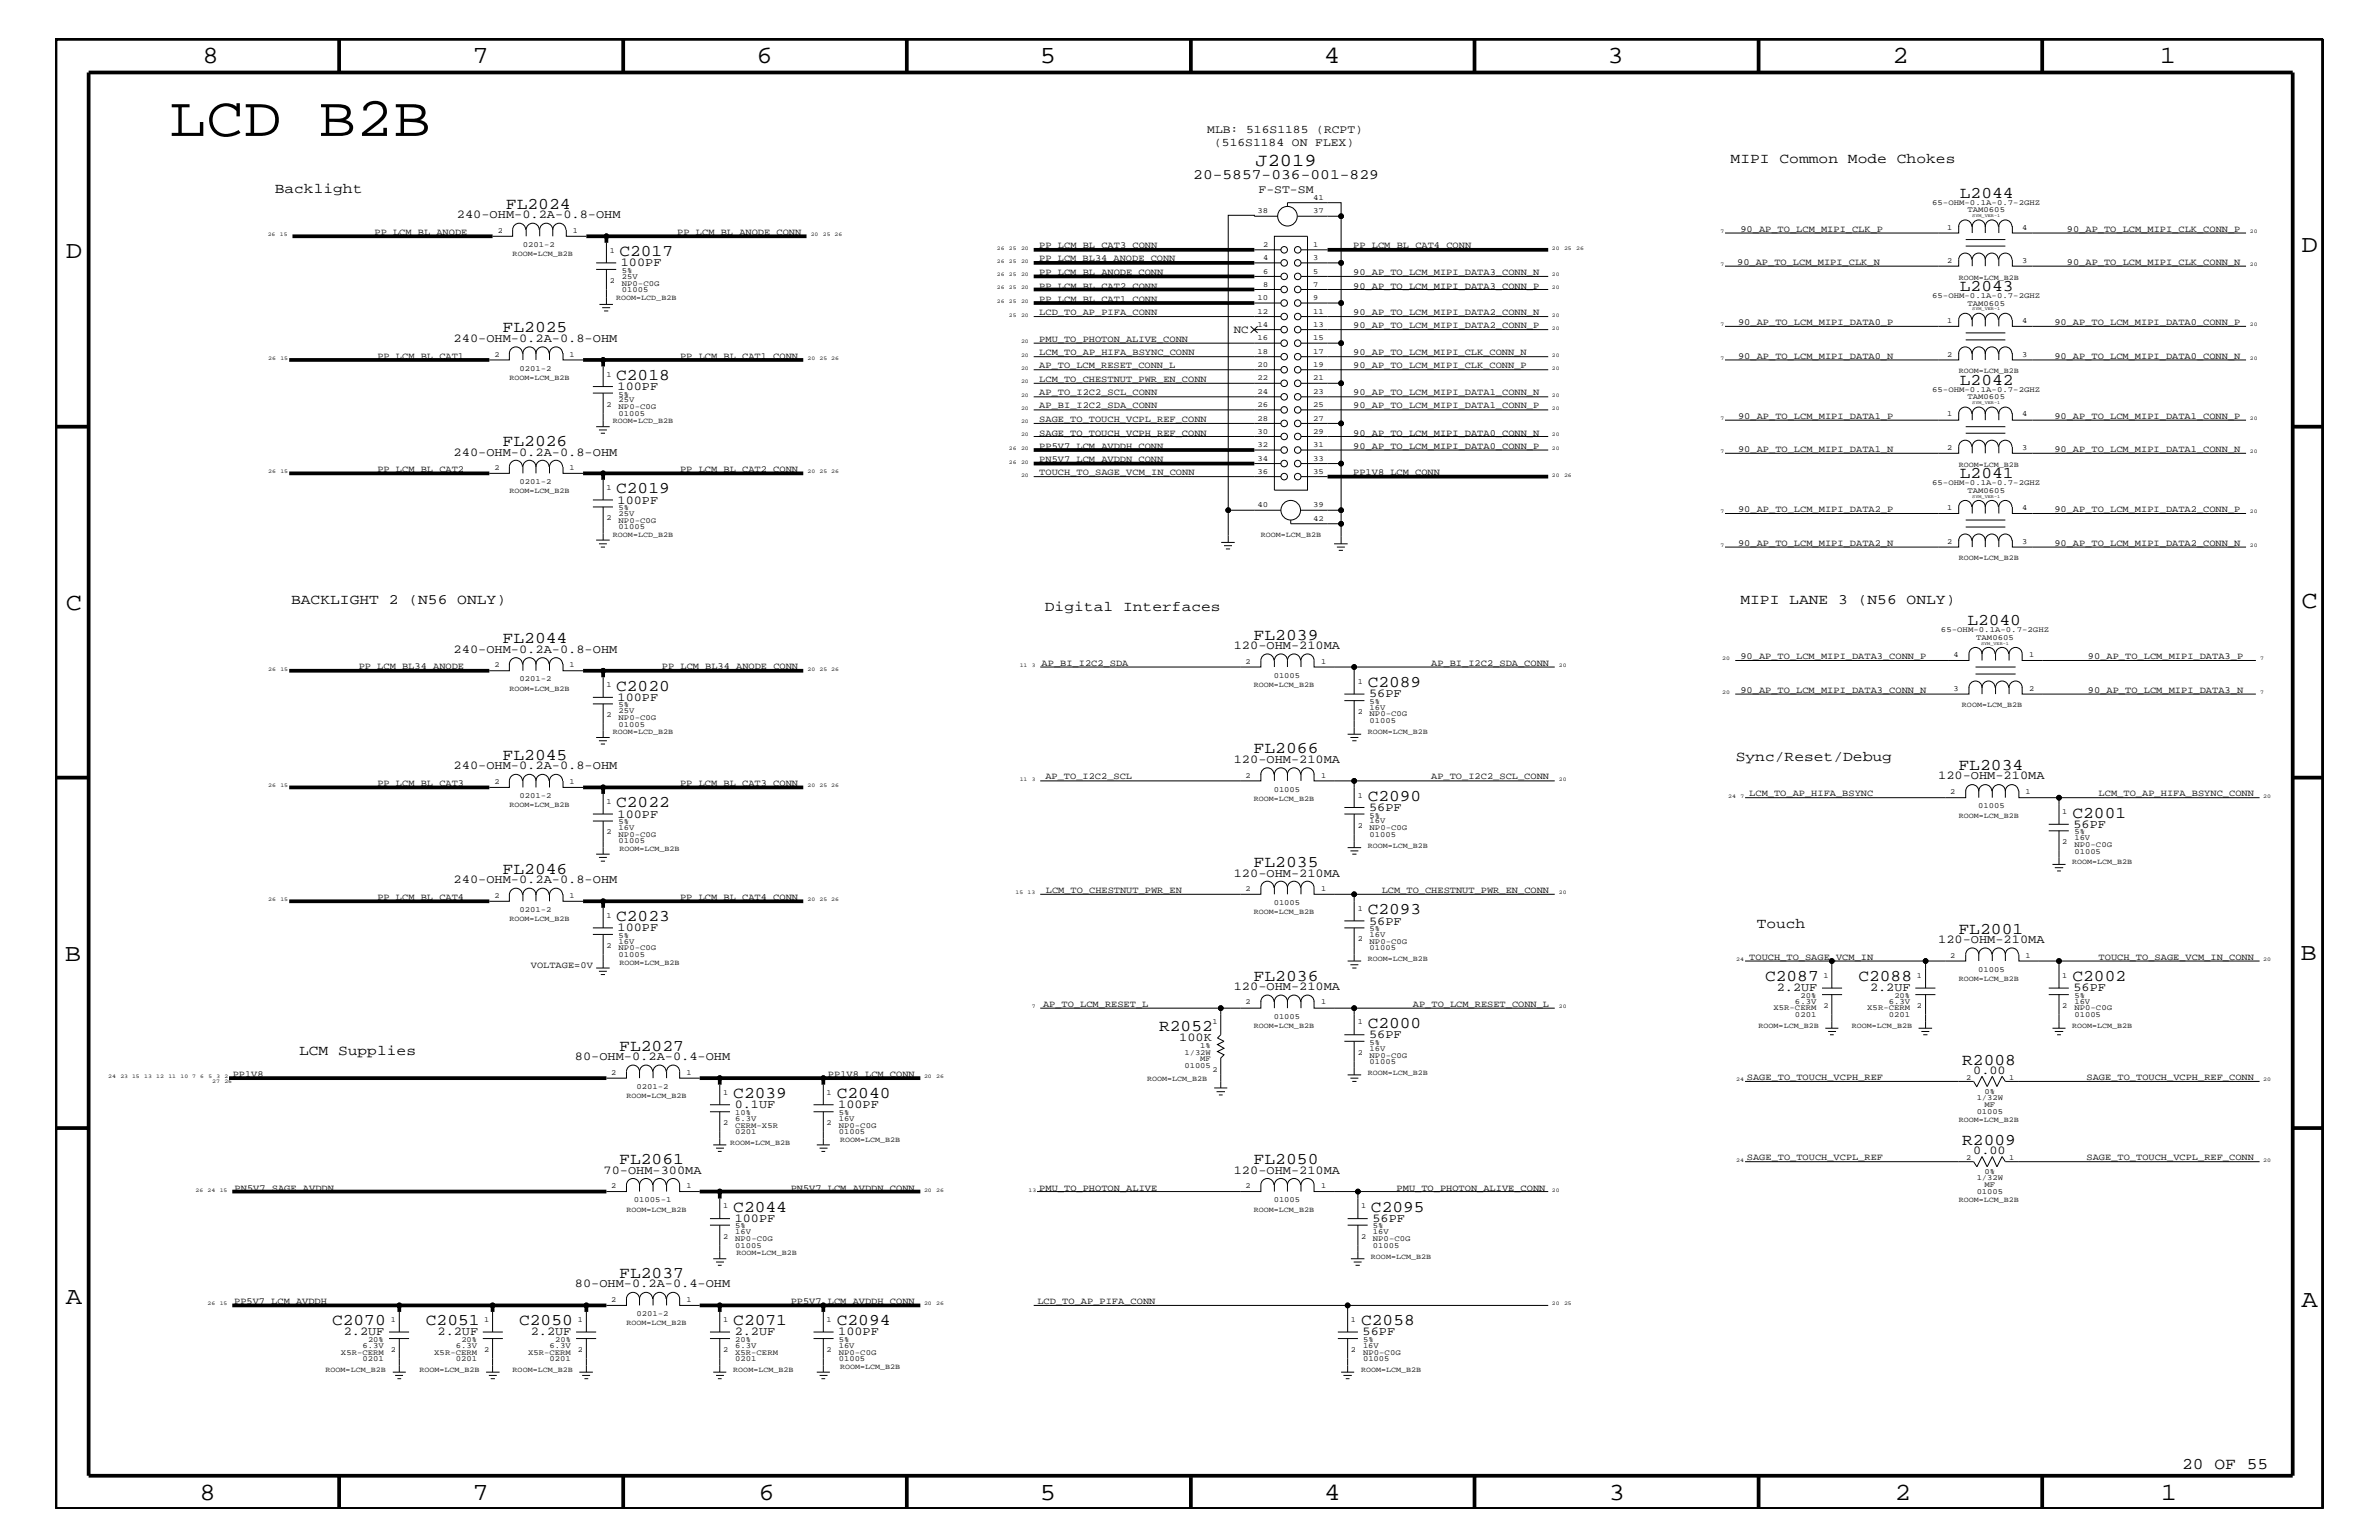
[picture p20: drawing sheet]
<svg xmlns="http://www.w3.org/2000/svg" width="432mm" height="279mm" viewBox="0 0 432 279" stroke-linecap="round" stroke-linejoin="round" font-family="sans-serif">
<defs><g id="words">
<text font-size="10.2" x="30.6" y="24.7">LCD B2B</text>
<g font-size="4.5">
<text x="36.7" y="11.5">8</text>
<text x="85.8" y="11.5">7</text>
<text x="137.3" y="11.5">6</text>
<text x="188.7" y="11.5">5</text>
<text x="240.3" y="11.5">4</text>
<text x="291.8" y="11.5">3</text>
<text x="343.5" y="11.5">2</text>
<text x="392" y="11.5">1</text>
<text x="11.9" y="46.8">D</text>
<text x="417.7" y="45.7">D</text>
<text x="11.9" y="110.6">C</text>
<text x="417.7" y="110.3">C</text>
<text x="11.8" y="174.3">B</text>
<text x="417.6" y="174.2">B</text>
<text x="11.9" y="236.7">A</text>
<text x="417.7" y="237.1">A</text>
<text x="36.2" y="272.1">8</text>
<text x="85.8" y="272.1">7</text>
<text x="137.7" y="272.1">6</text>
<text x="188.7" y="272.1">5</text>
<text x="240.4" y="272.1">4</text>
<text x="292" y="272.1">3</text>
<text x="343.9" y="272.1">2</text>
<text x="392.2" y="272.1">1</text>
</g>
<text font-size="3.3" x="227.9" y="30.2">J2019</text>
<g font-size="3">
<text x="355.7" y="35.8">L2044</text>
<text x="91.8" y="37.9">FL2024</text>
<text x="112.4" y="46.5">C2017</text>
<text x="355.7" y="52.8">L2043</text>
<text x="91.2" y="60.3">FL2025</text>
<text x="111.8" y="68.9">C2018</text>
<text x="355.7" y="69.8">L2042</text>
<text x="91.2" y="80.9">FL2026</text>
<text x="111.8" y="89.5">C2019</text>
<text x="355.7" y="86.7">L2041</text>
<text x="357.1" y="113.4">L2040</text>
<text x="91.2" y="116.7">FL2044</text>
<text x="227.5" y="116.1">FL2039</text>
<text x="111.8" y="125.3">C2020</text>
<text x="248.2" y="124.7">C2089</text>
<text x="91.2" y="137.9">FL2045</text>
<text x="227.5" y="136.7">FL2066</text>
<text x="355.5" y="139.7">FL2034</text>
<text x="111.8" y="146.5">C2022</text>
<text x="248.2" y="145.3">C2090</text>
<text x="376.2" y="148.4">C2001</text>
<text x="91.2" y="158.5">FL2046</text>
<text x="227.5" y="157.3">FL2035</text>
<text x="111.8" y="167.1">C2023</text>
<text x="248.2" y="165.9">C2093</text>
<text x="355.5" y="169.4">FL2001</text>
<text x="227.5" y="177.9">FL2036</text>
<text x="320.4" y="178">C2087</text>
<text x="337.3" y="178">C2088</text>
<text x="376.2" y="178">C2002</text>
<text x="112.4" y="190.6">FL2027</text>
<text x="210.4" y="187">R2052</text>
<text x="248.2" y="186.5">C2000</text>
<text x="356.2" y="193.2">R2008</text>
<text x="133.1" y="199.2">C2039</text>
<text x="151.9" y="199.2">C2040</text>
<text x="356.2" y="207.7">R2009</text>
<text x="112.4" y="211.3">FL2061</text>
<text x="227.5" y="211.3">FL2050</text>
<text x="133.1" y="219.8">C2044</text>
<text x="248.8" y="219.8">C2095</text>
<text x="112.4" y="231.8">FL2037</text>
<text x="60.3" y="240.5">C2070</text>
<text x="77.3" y="240.5">C2051</text>
<text x="94.2" y="240.5">C2050</text>
<text x="133.1" y="240.5">C2071</text>
<text x="151.9" y="240.5">C2094</text>
<text x="247.1" y="240.5">C2058</text>
<text x="396" y="266.5">20 OF 55</text>
</g>
<g font-size="2.6">
<text x="314.1" y="29.5">MIPI Common Mode Chokes</text>
<text x="49.9" y="35">Backlight</text>
<text x="216.6" y="32.5">20-5857-036-001-829</text>
<text x="52.8" y="109.5">BACKLIGHT 2 (N56 ONLY)</text>
<text x="189.7" y="110.8">Digital Interfaces</text>
<text x="315.9" y="109.5">MIPI LANE 3 (N56 ONLY)</text>
<text x="315" y="138">Sync/Reset/Debug</text>
<text x="318.9" y="168.3">Touch</text>
<text x="54.3" y="191.4">LCM Supplies</text>
</g>
<g font-size="2.2">
<text x="82.9" y="39.6">240-OHM-0.2A-0.8-OHM</text>
<text x="112.7" y="48.3">100PF</text>
<text x="82.3" y="62">240-OHM-0.2A-0.8-OHM</text>
<text x="112.1" y="70.7">100PF</text>
<text x="82.3" y="82.7">240-OHM-0.2A-0.8-OHM</text>
<text x="112.1" y="91.4">100PF</text>
<text x="82.3" y="118.4">240-OHM-0.2A-0.8-OHM</text>
<text x="223.9" y="117.8">120-OHM-210MA</text>
<text x="112.1" y="127.1">100PF</text>
<text x="248.5" y="126.5">56PF</text>
<text x="82.3" y="139.6">240-OHM-0.2A-0.8-OHM</text>
<text x="223.9" y="138.4">120-OHM-210MA</text>
<text x="351.8" y="141.4">120-OHM-210MA</text>
<text x="112.1" y="148.4">100PF</text>
<text x="248.5" y="147.1">56PF</text>
<text x="376.3" y="150.1">56PF</text>
<text x="82.3" y="160.2">240-OHM-0.2A-0.8-OHM</text>
<text x="223.9" y="159">120-OHM-210MA</text>
<text x="248.5" y="167.8">56PF</text>
<text x="112.1" y="168.9">100PF</text>
<text x="351.8" y="171.1">120-OHM-210MA</text>
<text x="223.9" y="179.6">120-OHM-210MA</text>
<text x="322.5" y="179.9">2.2UF</text>
<text x="339.4" y="179.9">2.2UF</text>
<text x="376.3" y="179.9">56PF</text>
<text x="214" y="188.8">100K</text>
<text x="248.5" y="188.3">56PF</text>
<text x="104.4" y="192.3">80-OHM-0.2A-0.4-OHM</text>
<text x="358.1" y="194.8">0.00</text>
<text x="133.4" y="201">0.1UF</text>
<text x="152.1" y="201">100PF</text>
<text x="358.1" y="209.4">0.00</text>
<text x="109.6" y="213">70-OHM-300MA</text>
<text x="223.9" y="213">120-OHM-210MA</text>
<text x="133.4" y="221.7">100PF</text>
<text x="249.1" y="221.7">56PF</text>
<text x="104.4" y="233.5">80-OHM-0.2A-0.4-OHM</text>
<text x="62.4" y="242.3">2.2UF</text>
<text x="79.4" y="242.3">2.2UF</text>
<text x="96.4" y="242.3">2.2UF</text>
<text x="133.4" y="242.3">2.2UF</text>
<text x="152.1" y="242.3">100PF</text>
<text x="247.3" y="242.3">56PF</text>
</g>
<g font-size="2.1">
<text x="219.1" y="24.1">MLB: 516S1185 (RCPT)</text>
<text x="220.4" y="26.5">(516S1184 ON FLEX)</text>
<text x="228.4" y="35">F-ST-SM</text>
</g>
<text font-size="2" x="223.9" y="60.4">NC</text>
<g font-size="1.7">
<text x="68" y="42.6">PP_LCM_BL_ANODE</text>
<text x="122.9" y="42.6">PP_LCM_BL_ANODE_CONN</text>
<text x="188.6" y="45.1">PP_LCM_BL_CAT3_CONN</text>
<text x="188.6" y="47.4">PP_LCM_BL34_ANODE_CONN</text>
<text x="245.6" y="45.1">PP_LCM_BL_CAT4_CONN</text>
<text x="315.9" y="42">90_AP_TO_LCM_MIPI_CLK_P</text>
<text x="375.2" y="42">90_AP_TO_LCM_MIPI_CLK_CONN_P</text>
<text x="188.6" y="52.4">PP_LCM_BL_CAT2_CONN</text>
<text x="188.6" y="49.9">PP_LCM_BL_ANODE_CONN</text>
<text x="245.6" y="49.9">90_AP_TO_LCM_MIPI_DATA3_CONN_N</text>
<text x="245.6" y="52.4">90_AP_TO_LCM_MIPI_DATA3_CONN_P</text>
<text x="315.3" y="48">90_AP_TO_LCM_MIPI_CLK_N</text>
<text x="375.2" y="48">90_AP_TO_LCM_MIPI_CLK_CONN_N</text>
<text x="188.6" y="54.7">PP_LCM_BL_CAT1_CONN</text>
<text x="188.6" y="57.2">LCD_TO_AP_PIFA_CONN</text>
<text x="245.6" y="57.2">90_AP_TO_LCM_MIPI_DATA2_CONN_N</text>
<text x="245.6" y="59.5">90_AP_TO_LCM_MIPI_DATA2_CONN_P</text>
<text x="315.5" y="59">90_AP_TO_LCM_MIPI_DATA0_P</text>
<text x="372.9" y="59">90_AP_TO_LCM_MIPI_DATA0_CONN_P</text>
<text x="68.5" y="65.1">PP_LCM_BL_CAT1</text>
<text x="123.4" y="65.1">PP_LCM_BL_CAT1_CONN</text>
<text x="188.6" y="64.5">LCM_TO_AP_HIFA_BSYNC_CONN</text>
<text x="188.6" y="62">PMU_TO_PHOTON_ALIVE_CONN</text>
<text x="245.6" y="64.5">90_AP_TO_LCM_MIPI_CLK_CONN_N</text>
<text x="315.5" y="65.1">90_AP_TO_LCM_MIPI_DATA0_N</text>
<text x="372.9" y="65.1">90_AP_TO_LCM_MIPI_DATA0_CONN_N</text>
<text x="188.6" y="71.7">AP_TO_I2C2_SCL_CONN</text>
<text x="188.6" y="66.8">AP_TO_LCM_RESET_CONN_L</text>
<text x="188.6" y="69.3">LCM_TO_CHESTNUT_PWR_EN_CONN</text>
<text x="245.6" y="66.8">90_AP_TO_LCM_MIPI_CLK_CONN_P</text>
<text x="245.6" y="71.7">90_AP_TO_LCM_MIPI_DATA1_CONN_N</text>
<text x="188.6" y="74.1">AP_BI_I2C2_SDA_CONN</text>
<text x="188.6" y="76.6">SAGE_TO_TOUCH_VCPL_REF_CONN</text>
<text x="245.6" y="74.1">90_AP_TO_LCM_MIPI_DATA1_CONN_P</text>
<text x="315.5" y="76">90_AP_TO_LCM_MIPI_DATA1_P</text>
<text x="372.9" y="76">90_AP_TO_LCM_MIPI_DATA1_CONN_P</text>
<text x="188.6" y="83.8">PN5V7_LCM_AVDDN_CONN</text>
<text x="188.6" y="81.4">PP5V7_LCM_AVDDH_CONN</text>
<text x="188.6" y="79">SAGE_TO_TOUCH_VCPH_REF_CONN</text>
<text x="245.6" y="79">90_AP_TO_LCM_MIPI_DATA0_CONN_N</text>
<text x="245.6" y="81.4">90_AP_TO_LCM_MIPI_DATA0_CONN_P</text>
<text x="315.5" y="82">90_AP_TO_LCM_MIPI_DATA1_N</text>
<text x="372.9" y="82">90_AP_TO_LCM_MIPI_DATA1_CONN_N</text>
<text x="68.5" y="85.6">PP_LCM_BL_CAT2</text>
<text x="123.4" y="85.6">PP_LCM_BL_CAT2_CONN</text>
<text x="188.6" y="86.2">TOUCH_TO_SAGE_VCM_IN_CONN</text>
<text x="245.6" y="86.2">PP1V8_LCM_CONN</text>
<text x="315.5" y="92.9">90_AP_TO_LCM_MIPI_DATA2_P</text>
<text x="372.9" y="92.9">90_AP_TO_LCM_MIPI_DATA2_CONN_P</text>
<text x="315.5" y="99">90_AP_TO_LCM_MIPI_DATA2_N</text>
<text x="372.9" y="99">90_AP_TO_LCM_MIPI_DATA2_CONN_N</text>
<text x="315.9" y="119.6">90_AP_TO_LCM_MIPI_DATA3_CONN_P</text>
<text x="379" y="119.6">90_AP_TO_LCM_MIPI_DATA3_P</text>
<text x="65.1" y="121.4">PP_LCM_BL34_ANODE</text>
<text x="120.1" y="121.4">PP_LCM_BL34_ANODE_CONN</text>
<text x="189.1" y="120.8">AP_BI_I2C2_SDA</text>
<text x="259.8" y="120.8">AP_BI_I2C2_SDA_CONN</text>
<text x="315.9" y="125.7">90_AP_TO_LCM_MIPI_DATA3_CONN_N</text>
<text x="379" y="125.7">90_AP_TO_LCM_MIPI_DATA3_N</text>
<text x="68.5" y="142.6">PP_LCM_BL_CAT3</text>
<text x="123.4" y="142.6">PP_LCM_BL_CAT3_CONN</text>
<text x="189.7" y="141.4">AP_TO_I2C2_SCL</text>
<text x="259.8" y="141.4">AP_TO_I2C2_SCL_CONN</text>
<text x="317.5" y="144.5">LCM_TO_AP_HIFA_BSYNC</text>
<text x="380.9" y="144.5">LCM_TO_AP_HIFA_BSYNC_CONN</text>
<text x="189.8" y="162">LCM_TO_CHESTNUT_PWR_EN</text>
<text x="250.8" y="162">LCM_TO_CHESTNUT_PWR_EN_CONN</text>
<text x="68.5" y="163.3">PP_LCM_BL_CAT4</text>
<text x="123.4" y="163.3">PP_LCM_BL_CAT4_CONN</text>
<text x="96.4" y="175.6">VOLTAGE=0V</text>
<text x="317.5" y="174.2">TOUCH_TO_SAGE_VCM_IN</text>
<text x="380.9" y="174.2">TOUCH_TO_SAGE_VCM_IN_CONN</text>
<text x="189.3" y="182.7">AP_TO_LCM_RESET_L</text>
<text x="256.5" y="182.7">AP_TO_LCM_RESET_CONN_L</text>
<text x="42.2" y="195.4">PP1V8</text>
<text x="150.3" y="195.4">PP1V8_LCM_CONN</text>
<text x="317.1" y="195.9">SAGE_TO_TOUCH_VCPH_REF</text>
<text x="378.7" y="195.9">SAGE_TO_TOUCH_VCPH_REF_CONN</text>
<text x="317.1" y="210.5">SAGE_TO_TOUCH_VCPL_REF</text>
<text x="378.7" y="210.5">SAGE_TO_TOUCH_VCPL_REF_CONN</text>
<text x="42.6" y="216">PN5V7_SAGE_AVDDN</text>
<text x="143.5" y="216">PN5V7_LCM_AVDDN_CONN</text>
<text x="188.6" y="216">PMU_TO_PHOTON_ALIVE</text>
<text x="253.5" y="216">PMU_TO_PHOTON_ALIVE_CONN</text>
<text x="42.5" y="236.6">PP5V7_LCM_AVDDH</text>
<text x="143.5" y="236.6">PP5V7_LCM_AVDDH_CONN</text>
<text x="188.3" y="236.6">LCD_TO_AP_PIFA_CONN</text>
</g>
<g font-size="1.4">
<text x="228.3" y="38.7">38</text>
<text x="238.3" y="38.7">37</text>
<text x="238.3" y="36.4">41</text>
<text x="350.7" y="37.2">65-OHM-0.1A-0.7-2GHZ</text>
<text x="353.4" y="41.7">1</text>
<text x="357.1" y="38.5">TAM0605</text>
<text x="367" y="41.7">4</text>
<text x="90.3" y="42.3">2</text>
<text x="93" y="46.5">ROOM=LCM_B2B</text>
<text x="94.9" y="44.8">0201-2</text>
<text x="104" y="42.3">1</text>
<text x="110.7" y="45.9">1</text>
<text x="229.3" y="44.8">2</text>
<text x="229.3" y="47.2">4</text>
<text x="238.3" y="47.2">3</text>
<text x="238.3" y="44.8">1</text>
<text x="353.4" y="47.7">2</text>
<text x="367" y="47.7">3</text>
<text x="110.7" y="51.3">2</text>
<text x="112.9" y="50.7">25V</text>
<text x="112.9" y="53">01005</text>
<text x="112.9" y="51.8">NP0-C0G</text>
<text x="112.9" y="49.6">5%</text>
<text x="229.3" y="49.6">6</text>
<text x="229.3" y="52.1">8</text>
<text x="238.3" y="52.1">7</text>
<text x="238.3" y="49.6">5</text>
<text x="355.5" y="50.7">ROOM=LCM_B2B</text>
<text x="111.8" y="54.4">ROOM=LCD_B2B</text>
<text x="228.3" y="59.4">14</text>
<text x="228.3" y="56.9">12</text>
<text x="228.3" y="54.5">10</text>
<text x="238.3" y="54.5">9</text>
<text x="238.3" y="59.4">13</text>
<text x="238.3" y="56.9">11</text>
<text x="350.7" y="54.1">65-OHM-0.1A-0.7-2GHZ</text>
<text x="353.4" y="58.6">1</text>
<text x="357.1" y="55.5">TAM0605</text>
<text x="367" y="58.6">4</text>
<text x="89.7" y="64.7">2</text>
<text x="103.4" y="64.7">1</text>
<text x="228.3" y="64.2">18</text>
<text x="228.3" y="61.8">16</text>
<text x="238.3" y="61.8">15</text>
<text x="238.3" y="64.2">17</text>
<text x="353.4" y="64.7">2</text>
<text x="367" y="64.7">3</text>
<text x="92.5" y="68.9">ROOM=LCM_B2B</text>
<text x="94.3" y="67.3">0201-2</text>
<text x="110.1" y="68.4">1</text>
<text x="112.3" y="72">5%</text>
<text x="228.3" y="71.5">24</text>
<text x="228.3" y="69">22</text>
<text x="228.3" y="66.7">20</text>
<text x="238.3" y="71.5">23</text>
<text x="238.3" y="66.7">19</text>
<text x="238.3" y="69">21</text>
<text x="350.7" y="71.1">65-OHM-0.1A-0.7-2GHZ</text>
<text x="355.5" y="67.7">ROOM=LCM_B2B</text>
<text x="110.1" y="73.8">2</text>
<text x="111.3" y="76.8">ROOM=LCD_B2B</text>
<text x="112.3" y="73">25V</text>
<text x="112.3" y="74.3">NP0-C0G</text>
<text x="112.3" y="75.5">01005</text>
<text x="228.3" y="73.9">26</text>
<text x="228.3" y="76.3">28</text>
<text x="238.3" y="76.3">27</text>
<text x="238.3" y="73.9">25</text>
<text x="353.4" y="75.6">1</text>
<text x="357.1" y="72.4">TAM0605</text>
<text x="367" y="75.6">4</text>
<text x="228.3" y="81.1">32</text>
<text x="228.3" y="78.8">30</text>
<text x="228.3" y="83.6">34</text>
<text x="238.3" y="81.1">31</text>
<text x="238.3" y="78.8">29</text>
<text x="238.3" y="83.6">33</text>
<text x="353.4" y="81.6">2</text>
<text x="367" y="81.6">3</text>
<text x="89.7" y="85.3">2</text>
<text x="92.5" y="89.5">ROOM=LCM_B2B</text>
<text x="94.3" y="87.8">0201-2</text>
<text x="103.4" y="85.3">1</text>
<text x="110.1" y="88.9">1</text>
<text x="228.3" y="86">36</text>
<text x="238.3" y="86">35</text>
<text x="350.7" y="88.1">65-OHM-0.1A-0.7-2GHZ</text>
<text x="355.5" y="84.7">ROOM=LCM_B2B</text>
<text x="357.1" y="89.4">TAM0605</text>
<text x="110.1" y="94.3">2</text>
<text x="112.3" y="93.7">25V</text>
<text x="112.3" y="94.9">NP0-C0G</text>
<text x="112.3" y="92.6">5%</text>
<text x="228.3" y="92.1">40</text>
<text x="238.3" y="94.5">42</text>
<text x="238.3" y="92.1">39</text>
<text x="353.4" y="92.6">1</text>
<text x="367" y="92.6">4</text>
<text x="111.3" y="97.4">ROOM=LCD_B2B</text>
<text x="112.3" y="96">01005</text>
<text x="228.9" y="97.4">ROOM=LCM_B2B</text>
<text x="353.4" y="98.7">2</text>
<text x="355.5" y="101.6">ROOM=LCM_B2B</text>
<text x="367" y="98.7">3</text>
<text x="352.3" y="114.8">65-OHM-0.1A-0.7-2GHZ</text>
<text x="354.6" y="119.2">4</text>
<text x="358.7" y="116.1">TAM0605</text>
<text x="368.3" y="119.2">1</text>
<text x="89.7" y="121">2</text>
<text x="92.5" y="125.3">ROOM=LCM_B2B</text>
<text x="94.3" y="123.6">0201-2</text>
<text x="103.4" y="121">1</text>
<text x="110.1" y="124.7">1</text>
<text x="226.1" y="120.4">2</text>
<text x="227.6" y="124.7">ROOM=LCM_B2B</text>
<text x="231.2" y="123">01005</text>
<text x="239.8" y="120.4">1</text>
<text x="246.5" y="124.1">1</text>
<text x="354.6" y="125.3">3</text>
<text x="368.3" y="125.3">2</text>
<text x="110.1" y="130.2">2</text>
<text x="112.3" y="129.4">25V</text>
<text x="112.3" y="130.7">NP0-C0G</text>
<text x="112.3" y="131.9">01005</text>
<text x="112.3" y="128.3">5%</text>
<text x="246.5" y="129.6">2</text>
<text x="248.6" y="131.3">01005</text>
<text x="248.6" y="128.8">16V</text>
<text x="248.6" y="130">NP0-C0G</text>
<text x="248.6" y="127.7">5%</text>
<text x="356.1" y="128.3">ROOM=LCM_B2B</text>
<text x="111.3" y="133.2">ROOM=LCD_B2B</text>
<text x="248.2" y="133.2">ROOM=LCM_B2B</text>
<text x="89.7" y="142.3">2</text>
<text x="103.4" y="142.3">1</text>
<text x="226.1" y="141.1">2</text>
<text x="231.2" y="143.6">01005</text>
<text x="239.8" y="141.1">1</text>
<text x="92.5" y="146.5">ROOM=LCM_B2B</text>
<text x="94.3" y="144.8">0201-2</text>
<text x="110.1" y="145.9">1</text>
<text x="112.3" y="149.5">5%</text>
<text x="227.6" y="145.3">ROOM=LCM_B2B</text>
<text x="246.5" y="144.7">1</text>
<text x="248.6" y="149.4">16V</text>
<text x="248.6" y="148.4">5%</text>
<text x="354" y="144">2</text>
<text x="355.5" y="148.4">ROOM=LCM_B2B</text>
<text x="359" y="146.7">01005</text>
<text x="367.6" y="144">1</text>
<text x="374.3" y="147.7">1</text>
<text x="110.1" y="151.3">2</text>
<text x="112.3" y="150.7">16V</text>
<text x="112.3" y="151.8">NP0-C0G</text>
<text x="112.3" y="153">01005</text>
<text x="112.4" y="154.4">ROOM=LCM_B2B</text>
<text x="246.5" y="150.1">2</text>
<text x="248.2" y="153.8">ROOM=LCM_B2B</text>
<text x="248.6" y="151.8">01005</text>
<text x="248.6" y="150.7">NP0-C0G</text>
<text x="374.3" y="153.2">2</text>
<text x="376.5" y="153.7">NP0-C0G</text>
<text x="376.5" y="154.9">01005</text>
<text x="376.5" y="151.3">5%</text>
<text x="376.5" y="152.4">16V</text>
<text x="226.1" y="161.7">2</text>
<text x="239.8" y="161.7">1</text>
<text x="376.1" y="156.8">ROOM=LCM_B2B</text>
<text x="89.7" y="162.8">2</text>
<text x="92.5" y="167.1">ROOM=LCM_B2B</text>
<text x="94.3" y="165.4">0201-2</text>
<text x="103.4" y="162.8">1</text>
<text x="110.1" y="166.5">1</text>
<text x="227.6" y="165.9">ROOM=LCM_B2B</text>
<text x="231.2" y="164.2">01005</text>
<text x="246.5" y="165.3">1</text>
<text x="110.1" y="172">2</text>
<text x="112.3" y="171.2">16V</text>
<text x="112.3" y="172.4">NP0-C0G</text>
<text x="112.3" y="173.7">01005</text>
<text x="112.3" y="170.1">5%</text>
<text x="246.5" y="170.7">2</text>
<text x="248.6" y="172.4">01005</text>
<text x="248.6" y="170">16V</text>
<text x="248.6" y="171.2">NP0-C0G</text>
<text x="248.6" y="168.9">5%</text>
<text x="354" y="173.8">2</text>
<text x="367.6" y="173.8">1</text>
<text x="112.4" y="175">ROOM=LCM_B2B</text>
<text x="248.2" y="174.4">ROOM=LCM_B2B</text>
<text x="331" y="177.4">1</text>
<text x="347.9" y="177.4">1</text>
<text x="355.5" y="178">ROOM=LCM_B2B</text>
<text x="359" y="176.3">01005</text>
<text x="374.3" y="177.4">1</text>
<text x="220" y="185.9">1</text>
<text x="226.1" y="182.2">2</text>
<text x="231.2" y="184.9">01005</text>
<text x="239.8" y="182.2">1</text>
<text x="246.5" y="185.9">1</text>
<text x="321.9" y="183.3">X5R-CERM</text>
<text x="325.8" y="184.6">0201</text>
<text x="325.8" y="182.1">6.3V</text>
<text x="326.8" y="181">20%</text>
<text x="331" y="182.9">2</text>
<text x="338.9" y="183.3">X5R-CERM</text>
<text x="342.8" y="184.6">0201</text>
<text x="342.8" y="182.1">6.3V</text>
<text x="343.8" y="181">20%</text>
<text x="347.9" y="182.9">2</text>
<text x="374.3" y="182.9">2</text>
<text x="376.5" y="183.3">NP0-C0G</text>
<text x="376.5" y="184.6">01005</text>
<text x="376.5" y="181">5%</text>
<text x="376.5" y="182.1">16V</text>
<text x="215" y="191.4">1/32W</text>
<text x="217.8" y="190.2">1%</text>
<text x="227.6" y="186.5">ROOM=LCM_B2B</text>
<text x="246.5" y="191.4">2</text>
<text x="248.6" y="190.6">16V</text>
<text x="248.6" y="191.9">NP0-C0G</text>
<text x="248.6" y="189.5">5%</text>
<text x="319.2" y="186.5">ROOM=LCM_B2B</text>
<text x="336.1" y="186.5">ROOM=LCM_B2B</text>
<text x="376.1" y="186.5">ROOM=LCM_B2B</text>
<text x="110.9" y="195">2</text>
<text x="115.5" y="197.6">0201-2</text>
<text x="124.6" y="195">1</text>
<text x="208.2" y="196.2">ROOM=LCM_B2B</text>
<text x="215" y="193.7">01005</text>
<text x="217.8" y="192.6">MF</text>
<text x="220" y="194.4">2</text>
<text x="248.2" y="195">ROOM=LCM_B2B</text>
<text x="248.6" y="193.1">01005</text>
<text x="356.9" y="195.9">2</text>
<text x="364.7" y="195.9">1</text>
<text x="113.7" y="199.2">ROOM=LCM_B2B</text>
<text x="131.2" y="198.7">1</text>
<text x="133.4" y="202.3">10%</text>
<text x="133.4" y="203.4">6.3V</text>
<text x="150" y="198.7">1</text>
<text x="152.2" y="203.4">16V</text>
<text x="152.2" y="202.3">5%</text>
<text x="355.5" y="203.5">ROOM=LCM_B2B</text>
<text x="358.8" y="202">01005</text>
<text x="358.8" y="199.6">1/32W</text>
<text x="360.2" y="200.9">MF</text>
<text x="360.2" y="198.4">0%</text>
<text x="131.2" y="204.1">2</text>
<text x="132.5" y="207.7">ROOM=LCM_B2B</text>
<text x="133.4" y="204.6">CERM-X5R</text>
<text x="133.4" y="205.8">0201</text>
<text x="150" y="204.1">2</text>
<text x="152.2" y="204.6">NP0-C0G</text>
<text x="152.2" y="205.8">01005</text>
<text x="152.5" y="207.1">ROOM=LCM_B2B</text>
<text x="110.9" y="215.6">2</text>
<text x="124.6" y="215.6">1</text>
<text x="226.1" y="215.6">2</text>
<text x="239.8" y="215.6">1</text>
<text x="356.9" y="210.4">2</text>
<text x="358.8" y="214.2">1/32W</text>
<text x="360.2" y="215.3">MF</text>
<text x="360.2" y="213">0%</text>
<text x="364.7" y="210.4">1</text>
<text x="113.7" y="219.8">ROOM=LCM_B2B</text>
<text x="115" y="218.1">01005-1</text>
<text x="131.2" y="219.2">1</text>
<text x="227.6" y="219.8">ROOM=LCM_B2B</text>
<text x="231.2" y="218.1">01005</text>
<text x="247.1" y="219.2">1</text>
<text x="355.5" y="218">ROOM=LCM_B2B</text>
<text x="358.8" y="216.6">01005</text>
<text x="131.2" y="224.7">2</text>
<text x="133.4" y="226.4">01005</text>
<text x="133.4" y="224">16V</text>
<text x="133.4" y="225.2">NP0-C0G</text>
<text x="133.4" y="222.9">5%</text>
<text x="133.7" y="227.7">ROOM=LCM_B2B</text>
<text x="247.1" y="224.7">2</text>
<text x="249.2" y="226.4">01005</text>
<text x="249.2" y="224">16V</text>
<text x="249.2" y="222.9">5%</text>
<text x="249.2" y="225.2">NP0-C0G</text>
<text x="248.8" y="228.4">ROOM=LCM_B2B</text>
<text x="71" y="239.9">1</text>
<text x="87.9" y="239.9">1</text>
<text x="104.9" y="239.9">1</text>
<text x="110.9" y="236.2">2</text>
<text x="115.5" y="238.8">0201-2</text>
<text x="124.6" y="236.2">1</text>
<text x="131.2" y="239.9">1</text>
<text x="150" y="239.9">1</text>
<text x="245.2" y="239.9">1</text>
<text x="61.9" y="245.8">X5R-CERM</text>
<text x="65.8" y="244.5">6.3V</text>
<text x="66.8" y="243.5">20%</text>
<text x="71" y="245.3">2</text>
<text x="78.8" y="245.8">X5R-CERM</text>
<text x="82.7" y="244.5">6.3V</text>
<text x="83.7" y="243.5">20%</text>
<text x="87.9" y="245.3">2</text>
<text x="95.8" y="245.8">X5R-CERM</text>
<text x="99.7" y="244.5">6.3V</text>
<text x="100.8" y="243.5">20%</text>
<text x="104.9" y="245.3">2</text>
<text x="113.7" y="240.5">ROOM=LCM_B2B</text>
<text x="131.2" y="245.3">2</text>
<text x="133.4" y="243.5">20%</text>
<text x="133.4" y="245.8">X5R-CERM</text>
<text x="133.4" y="244.5">6.3V</text>
<text x="150" y="245.3">2</text>
<text x="152.2" y="245.8">NP0-C0G</text>
<text x="152.2" y="244.5">16V</text>
<text x="152.2" y="243.5">5%</text>
<text x="245.2" y="245.3">2</text>
<text x="247.4" y="244.5">16V</text>
<text x="247.4" y="245.8">NP0-C0G</text>
<text x="247.4" y="243.5">5%</text>
<text x="59.1" y="248.9">ROOM=LCM_B2B</text>
<text x="65.8" y="247">0201</text>
<text x="76.1" y="248.9">ROOM=LCM_B2B</text>
<text x="82.7" y="247">0201</text>
<text x="93" y="248.9">ROOM=LCM_B2B</text>
<text x="99.7" y="247">0201</text>
<text x="133.1" y="248.9">ROOM=LCM_B2B</text>
<text x="133.4" y="247">0201</text>
<text x="152.2" y="247">01005</text>
<text x="152.5" y="248.4">ROOM=LCM_B2B</text>
<text x="247.1" y="248.9">ROOM=LCM_B2B</text>
<text x="247.4" y="247">01005</text>
</g>
<g font-size="1">
<text x="48.6" y="42.9">26</text>
<text x="50.8" y="42.9">15</text>
<text x="147.2" y="42.9">20</text>
<text x="149.4" y="42.9">25 26</text>
<text x="180.9" y="45.3">26</text>
<text x="180.9" y="47.7">26</text>
<text x="183.1" y="45.3">25</text>
<text x="183.1" y="47.7">25</text>
<text x="185.3" y="45.3">20</text>
<text x="185.3" y="47.7">20</text>
<text x="281.7" y="45.3">20</text>
<text x="283.9" y="45.3">25</text>
<text x="286.1" y="45.3">26</text>
<text x="312.3" y="42.3">7</text>
<text x="408.3" y="42.3">20</text>
<text x="180.9" y="52.5">26</text>
<text x="180.9" y="50.2">26</text>
<text x="183.1" y="52.5">25</text>
<text x="183.1" y="50.2">25</text>
<text x="185.3" y="52.5">20</text>
<text x="185.3" y="50.2">20</text>
<text x="281.7" y="52.5">20</text>
<text x="281.7" y="50.2">20</text>
<text x="312.3" y="48.3">7</text>
<text x="408.3" y="48.3">20</text>
<text x="180.9" y="55">26</text>
<text x="183.1" y="57.4">25</text>
<text x="183.1" y="55">25</text>
<text x="185.3" y="57.4">20</text>
<text x="185.3" y="55">20</text>
<text x="281.7" y="59.8">20</text>
<text x="281.7" y="57.4">20</text>
<text x="312.3" y="59.2">7</text>
<text x="408.3" y="59.2">20</text>
<text x="48.7" y="65.3">26</text>
<text x="50.9" y="65.3">15</text>
<text x="146.6" y="65.3">20</text>
<text x="148.8" y="65.3">25 26</text>
<text x="185.3" y="62.3">20</text>
<text x="185.3" y="64.7">20</text>
<text x="281.7" y="64.7">20</text>
<text x="312.3" y="65.3">7</text>
<text x="408.3" y="65.3">20</text>
<text x="185.3" y="67.1">20</text>
<text x="185.3" y="69.5">20</text>
<text x="185.3" y="72">20</text>
<text x="281.7" y="67.1">20</text>
<text x="281.7" y="72">20</text>
<text x="185.3" y="74.4">20</text>
<text x="185.3" y="76.8">20</text>
<text x="281.7" y="74.4">20</text>
<text x="312.3" y="76.2">7</text>
<text x="408.3" y="76.2">20</text>
<text x="183.1" y="81.6">26</text>
<text x="185.3" y="79.2">20</text>
<text x="185.3" y="81.6">20</text>
<text x="281.7" y="79.2">20</text>
<text x="281.7" y="81.6">20</text>
<text x="312.3" y="82.2">7</text>
<text x="408.3" y="82.2">20</text>
<text x="48.7" y="85.9">26</text>
<text x="50.9" y="85.9">15</text>
<text x="146.6" y="85.9">20</text>
<text x="148.8" y="85.9">25 26</text>
<text x="183.1" y="84.1">26</text>
<text x="185.3" y="84.1">20</text>
<text x="185.3" y="86.5">20</text>
<text x="281.7" y="86.5">20</text>
<text x="283.9" y="86.5">26</text>
<text x="312.3" y="93.2">7</text>
<text x="408.3" y="93.2">20</text>
<text x="312.3" y="99.3">7</text>
<text x="408.3" y="99.3">20</text>
<text x="312.6" y="119.8">20</text>
<text x="410.2" y="119.8">7</text>
<text x="48.7" y="121.7">26</text>
<text x="50.9" y="121.7">15</text>
<text x="146.6" y="121.7">20</text>
<text x="148.8" y="121.7">25 26</text>
<text x="185.1" y="121">11</text>
<text x="187.3" y="121">3</text>
<text x="283" y="121">20</text>
<text x="312.6" y="125.9">20</text>
<text x="410.2" y="125.9">7</text>
<text x="48.7" y="142.9">26</text>
<text x="50.9" y="142.9">15</text>
<text x="146.6" y="142.9">20</text>
<text x="148.8" y="142.9">25 26</text>
<text x="185.1" y="141.7">11</text>
<text x="187.3" y="141.7">3</text>
<text x="283" y="141.7">20</text>
<text x="313.7" y="144.7">24</text>
<text x="315.9" y="144.7">7</text>
<text x="410.8" y="144.7">20</text>
<text x="48.7" y="163.5">26</text>
<text x="50.9" y="163.5">15</text>
<text x="146.6" y="163.5">20</text>
<text x="148.8" y="163.5">25 26</text>
<text x="184.3" y="162.2">15</text>
<text x="186.5" y="162.2">13</text>
<text x="283" y="162.2">20</text>
<text x="315.1" y="174.4">24</text>
<text x="410.8" y="174.4">20</text>
<text x="187.3" y="182.9">7</text>
<text x="283" y="182.9">20</text>
<text x="19.6" y="195.6">24</text>
<text x="21.8" y="195.6">23 15</text>
<text x="26.2" y="195.6">13</text>
<text x="28.4" y="195.6">12</text>
<text x="30.6" y="195.6">11</text>
<text x="32.8" y="195.6">10 7</text>
<text x="36.3" y="195.6">6</text>
<text x="37.8" y="195.6">5</text>
<text x="38.5" y="196.5">27</text>
<text x="39.3" y="195.6">3</text>
<text x="40.7" y="195.6">2</text>
<text x="40.7" y="196.5">26</text>
<text x="167.7" y="195.6">20</text>
<text x="169.9" y="195.6">26</text>
<text x="315.1" y="196.2">24</text>
<text x="410.8" y="196.2">20</text>
<text x="315.1" y="210.8">24</text>
<text x="410.8" y="210.8">20</text>
<text x="35.5" y="216.2">26</text>
<text x="37.7" y="216.2">24</text>
<text x="39.9" y="216.2">15</text>
<text x="167.7" y="216.2">20</text>
<text x="169.9" y="216.2">26</text>
<text x="186.7" y="216.2">13</text>
<text x="281.7" y="216.2">20</text>
<text x="37.7" y="236.8">26</text>
<text x="39.9" y="236.8">15</text>
<text x="167.7" y="236.8">20</text>
<text x="169.9" y="236.8">26</text>
<text x="281.7" y="236.8">20</text>
<text x="283.9" y="236.8">25</text>
</g>
<g font-size=".8">
<text x="358" y="39.3">SYM_VER-1</text>
<text x="358" y="56.3">SYM_VER-1</text>
<text x="358" y="73.3">SYM_VER-1</text>
<text x="358" y="90.3">SYM_VER-1</text>
<text x="359.6" y="117">SYM_VER-1</text>
</g>
</g></defs>
<g fill="none" stroke="#000" stroke-width=".18">
<path d="M231.9 39.2l-9-.1v53.5h9.6M233.7 37.4v-.6h9.7v2.4h-7.9M243.4 39.2v59.5M95.4 41.7a1.19 1.19 0 0 0-1.2-1.2 1.19 1.19 0 0 0-1.2 1.2v1.2h-3.6M97.9 41.7a1.19 1.19 0 0 0-1.2-1.2 1.19 1.19 0 0 0-1.2 1.2v1.2M100.3 41.7a1.19 1.19 0 0 0-1.2-1.2 1.19 1.19 0 0 0-1.1 1.2v1.2M100.3 41.7a1.19 1.19 0 0 1 1.2-1.2 1.19 1.19 0 0 1 1.2 1.2M100.3 41.7v1.2M102.8 41.7v1.2h3.6M108.2 48.9h3.6M108.2 47.7h3.6M108.8 55.2h2.5"/>
<path d="M109.3 55.8h1.4M109.6 56.4h.8M110.1 44.1v3.6M110.1 48.9v6.3M187.6 57.4h44.9M227 59.2l1.3 1.2M227.7 47.7h4.8M227.7 59.8h4.8M227.7 55h4.8M227.7 52.5h4.8M227.7 45.3h4.8M227.7 50.2h4.8"/>
<path d="M228.3 59.2l-1.3 1.2M231.3 42.9h6v46h-6zM236.1 47.7h7.3M236.1 59.8h44.9M236.1 57.4h44.9M236.1 55h7.3M236.1 52.5h44.9M236.1 45.3h4.9M236.1 50.2h44.9M355.5 41v1.3h-42.4M355.5 41.1a1.19 1.19 0 0 1 1.2-1.2 1.19 1.19 0 0 1 1.2 1.2M356.8 43.5h7.2"/>
<path d="M356.8 44.6h7.2M357.9 47.1a1.19 1.19 0 0 0-1.2-1.2 1.19 1.19 0 0 0-1.2 1.2v1.2h-42.4M357.9 58a1.19 1.19 0 0 0-1.2-1.2 1.19 1.19 0 0 0-1.2 1.2v1.2h-42.4M358 41.1a1.19 1.19 0 0 1 1.2-1.2 1.19 1.19 0 0 1 1.1 1.2 1.19 1.19 0 0 1 1.2-1.2 1.19 1.19 0 0 1 1.2 1.2M358 41v1.3M360.3 47.1a1.19 1.19 0 0 0-1.1-1.2 1.19 1.19 0 0 0-1.2 1.2v1.2M360.3 47.1a1.19 1.19 0 0 1 1.2-1.2 1.19 1.19 0 0 1 1.2 1.2M360.3 58a1.19 1.19 0 0 1 1.2-1.2 1.19 1.19 0 0 1 1.2 1.2M360.3 58a1.19 1.19 0 0 0-1.1-1.2 1.19 1.19 0 0 0-1.2 1.2v1.2M360.3 41v1.3M360.3 47.1v1.2M360.3 58v1.2"/>
<path d="M362.8 41.1a1.19 1.19 0 0 1 1.2-1.2 1.19 1.19 0 0 1 1.2 1.2M362.8 41v1.3M365.2 47.1a1.19 1.19 0 0 0-1.2-1.2 1.19 1.19 0 0 0-1.2 1.2v1.2M365.2 58a1.19 1.19 0 0 0-1.2-1.2 1.19 1.19 0 0 0-1.2 1.2v1.2M365.3 47.1v1.2h42.4M365.3 41v1.3h42.4M365.3 58v1.2h42.4M92.5 64.1a1.19 1.19 0 0 1 1.1-1.2 1.19 1.19 0 0 1 1.2 1.2M92.5 64v1.3h-3.7M94.9 64.1a1.19 1.19 0 0 1 1.2-1.2 1.19 1.19 0 0 1 1.2 1.2 1.19 1.19 0 0 1 1.2-1.2 1.19 1.19 0 0 1 1.2 1.2M94.9 64v1.3M97.3 64v1.3"/>
<path d="M99.7 64.1a1.19 1.19 0 0 1 1.2-1.2 1.19 1.19 0 0 1 1.2 1.2M99.7 64v1.3M102.2 64v1.3h3.6M107.6 71.3h3.7M107.6 70.1h3.7M108.2 77.4h2.5M108.7 78h1.5M109.1 78.6h.7M109.5 66.5v3.6M109.5 71.3v6.1M187.6 74.4h44.9M187.6 72h44.9"/>
<path d="M187.6 69.5h44.9M187.6 67.1h44.9M187.6 64.7h44.9M187.6 62.3h44.9M187.6 76.8h44.9M187.6 79.2h44.9M236.1 74.4h44.9M236.1 72h44.9M236.1 69.5h7.3M236.1 67.1h44.9M236.1 64.7h44.9M236.1 62.3h7.3"/>
<path d="M236.1 76.8h7.3M236.1 79.2h44.9M355.5 64v1.3h-42.4M355.5 64.1a1.19 1.19 0 0 1 1.2-1.2 1.19 1.19 0 0 1 1.2 1.2M355.5 75v1.2h-42.4M355.5 75a1.19 1.19 0 0 1 1.2-1.1 1.19 1.19 0 0 1 1.2 1.1M356.8 77.4h7.2M356.8 78.6h7.2M356.8 60.4h7.2M356.8 61.7h7.2M358 64.1a1.19 1.19 0 0 1 1.2-1.2 1.19 1.19 0 0 1 1.1 1.2 1.19 1.19 0 0 1 1.2-1.2 1.19 1.19 0 0 1 1.2 1.2M358 75a1.19 1.19 0 0 1 1.2-1.1 1.19 1.19 0 0 1 1.1 1.1 1.19 1.19 0 0 1 1.2-1.1 1.19 1.19 0 0 1 1.2 1.1"/>
<path d="M358 64v1.3M358 75v1.2M360.3 64v1.3M360.3 75v1.2M362.8 64.1a1.19 1.19 0 0 1 1.2-1.2 1.19 1.19 0 0 1 1.2 1.2M362.8 75a1.19 1.19 0 0 1 1.2-1.1 1.19 1.19 0 0 1 1.2 1.1M362.8 64v1.3M362.8 75v1.2M365.3 64v1.3h42.4M365.3 75v1.2h42.4M94.8 84.7a1.19 1.19 0 0 0-1.2-1.2 1.19 1.19 0 0 0-1.1 1.2v1.2h-3.7M97.3 84.7a1.19 1.19 0 0 1 1.2-1.2 1.19 1.19 0 0 1 1.2 1.2"/>
<path d="M97.3 84.7a1.19 1.19 0 0 0-1.2-1.2 1.19 1.19 0 0 0-1.2 1.2v1.2M97.3 84.7v1.2M102.1 84.7a1.19 1.19 0 0 0-1.2-1.2 1.19 1.19 0 0 0-1.2 1.2v1.2M102.2 84.7v1.2h3.6M107.6 92h3.7M107.6 90.7h3.7M108.2 98h2.5M108.7 98.7h1.5M109.1 99.3h.7M109.5 87.1v3.6M109.5 92v6M187.6 86.5h44.9"/>
<path d="M221.7 98.4h2.4M222.2 99h1.4M222.5 99.6h.8M222.9 92.6v5.8M227.7 81.6h4.8M227.7 84.1h4.8M234.3 94.3v.7h9.1M236.1 81.6h44.9M236.1 84.1h7.3M236.1 92.6h7.3M236.1 86.5h4.9M242.1 98.7h2.5"/>
<path d="M242.7 99.3h1.4M243 99.9h.8M355.5 98v1.3h-42.4M355.5 98.1a1.19 1.19 0 0 1 1.2-1.2 1.19 1.19 0 0 1 1.2 1.2M356.8 94.3h7.2M356.8 95.6h7.2M357.9 81.1a1.19 1.19 0 0 0-1.2-1.2 1.19 1.19 0 0 0-1.2 1.2v1.1h-42.4M357.9 92a1.19 1.19 0 0 0-1.2-1.2 1.19 1.19 0 0 0-1.2 1.2v1.2h-42.4M358 98.1a1.19 1.19 0 0 1 1.2-1.2 1.19 1.19 0 0 1 1.1 1.2 1.19 1.19 0 0 1 1.2-1.2 1.19 1.19 0 0 1 1.2 1.2M358 98v1.3M360.3 81.1a1.19 1.19 0 0 0-1.1-1.2 1.19 1.19 0 0 0-1.2 1.2v1.1M360.3 81.1a1.19 1.19 0 0 1 1.2-1.2 1.19 1.19 0 0 1 1.2 1.2"/>
<path d="M360.3 92a1.19 1.19 0 0 1 1.2-1.2 1.19 1.19 0 0 1 1.2 1.2M360.3 92a1.19 1.19 0 0 0-1.1-1.2 1.19 1.19 0 0 0-1.2 1.2v1.2M360.3 81.1v1.1M360.3 92v1.2M360.3 98v1.3M362.8 98.1a1.19 1.19 0 0 1 1.2-1.2 1.19 1.19 0 0 1 1.2 1.2M362.8 98v1.3M365.2 81.1a1.19 1.19 0 0 0-1.2-1.2 1.19 1.19 0 0 0-1.2 1.2v1.1M365.2 92a1.19 1.19 0 0 0-1.2-1.2 1.19 1.19 0 0 0-1.2 1.2v1.2M365.3 81.1v1.1h42.4M365.3 98v1.3h42.4M365.3 92v1.2h42.4"/>
<path d="M231.2 119.8a1.19 1.19 0 0 0-1.2-1.2 1.19 1.19 0 0 0-1.1 1.2v1.2h-40.1M233.7 119.8a1.19 1.19 0 0 1 1.2-1.2 1.19 1.19 0 0 1 1.2 1.2M233.7 119.8a1.19 1.19 0 0 0-1.2-1.2 1.19 1.19 0 0 0-1.2 1.2v1.2M233.7 119.8v1.2M359.7 118.6a1.19 1.19 0 0 0-1.1-1.1 1.19 1.19 0 0 0-1.2 1.1v1.2h-42.4M359.7 118.6a1.19 1.19 0 0 1 1.2-1.1 1.19 1.19 0 0 1 1.2 1.1M359.7 118.6v1.2M364.6 118.6a1.19 1.19 0 0 0-1.2-1.1 1.19 1.19 0 0 0-1.2 1.1v1.2M364.7 119.8v-1.2a1.19 1.19 0 0 1 1.1-1.1 1.19 1.19 0 0 1 1.2 1.1v1.2h42.4M92.5 120.5a1.19 1.19 0 0 1 1.1-1.2 1.19 1.19 0 0 1 1.2 1.2M92.5 120.4v1.3h-3.7M94.9 120.5a1.19 1.19 0 0 1 1.2-1.2 1.19 1.19 0 0 1 1.2 1.2 1.19 1.19 0 0 1 1.2-1.2 1.19 1.19 0 0 1 1.2 1.2"/>
<path d="M94.9 120.4v1.3M97.3 120.4v1.3M99.7 120.5a1.19 1.19 0 0 1 1.2-1.2 1.19 1.19 0 0 1 1.2 1.2M99.7 120.4v1.3M102.2 120.4v1.3h3.6M107.6 127.7h3.7M107.6 126.5h3.7M108.2 133.8h2.5M108.7 134.4h1.5M109.1 135h.7M109.5 122.9v3.6M109.5 127.7v6.1"/>
<path d="M236.1 121v-1.2a1.19 1.19 0 0 1 1.2-1.2 1.19 1.19 0 0 1 1.2 1.2v1.2h43.7M244 127.1h3.7M244 125.9h3.7M244.6 133.2h2.5M245.1 133.8h1.4M245.4 134.4h.8M245.8 121v4.9M245.8 127.1v6.1M357.4 124.7v1.2h-42.4M357.4 124.7a1.19 1.19 0 0 1 1.2-1.1 1.19 1.19 0 0 1 1.1 1.1 1.19 1.19 0 0 1 1.2-1.1 1.19 1.19 0 0 1 1.2 1.1M358.6 121h7.2M358.6 122.3h7.2"/>
<path d="M359.7 124.7v1.2M362.2 124.7a1.19 1.19 0 0 1 1.2-1.1 1.19 1.19 0 0 1 1.2 1.1M362.2 124.7v1.2M364.7 124.7a1.19 1.19 0 0 1 1.1-1.1 1.19 1.19 0 0 1 1.2 1.1M364.7 124.7v1.2M367 124.7v1.2h42.4M94.8 141.7a1.19 1.19 0 0 0-1.2-1.2 1.19 1.19 0 0 0-1.1 1.2v1.2h-3.7M97.3 141.7a1.19 1.19 0 0 1 1.2-1.2 1.19 1.19 0 0 1 1.2 1.2M97.3 141.7a1.19 1.19 0 0 0-1.2-1.2 1.19 1.19 0 0 0-1.2 1.2v1.2M97.3 141.7v1.2M102.1 141.7a1.19 1.19 0 0 0-1.2-1.2 1.19 1.19 0 0 0-1.2 1.2v1.2M102.2 141.7v1.2h3.6"/>
<path d="M107.6 147.7h3.7M107.6 149h3.7M108.2 155h2.5M108.7 155.6h1.5M109.1 156.2h.7M109.5 144v3.7M109.5 149v6M228.9 140.5a1.19 1.19 0 0 1 1.1-1.2 1.19 1.19 0 0 1 1.2 1.2M228.9 140.4v1.3h-40.1M231.3 140.5a1.19 1.19 0 0 1 1.2-1.2 1.19 1.19 0 0 1 1.2 1.2 1.19 1.19 0 0 1 1.2-1.2 1.19 1.19 0 0 1 1.2 1.2M231.3 140.4v1.3M233.7 140.4v1.3"/>
<path d="M236.1 140.5a1.19 1.19 0 0 1 1.2-1.2 1.19 1.19 0 0 1 1.2 1.2M236.1 140.4v1.3M238.5 140.4v1.3h43.7M244 147.7h3.7M244 146.5h3.7M244.6 153.8h2.5M245.1 154.4h1.4M245.4 155h.8M245.8 141.7v4.8M245.8 147.7v6.1M356.8 143.5a1.19 1.19 0 0 1 1.2-1.1 1.19 1.19 0 0 1 1.2 1.1 1.19 1.19 0 0 1 1.1-1.1 1.19 1.19 0 0 1 1.2 1.1M356.8 143.5v1.2h-40.1"/>
<path d="M359.2 143.5v1.2M361.6 143.5a1.19 1.19 0 0 1 1.2-1.1 1.19 1.19 0 0 1 1.2 1.1 1.19 1.19 0 0 1 1.2-1.1 1.19 1.19 0 0 1 1.2 1.1M361.6 143.5v1.2M364 143.5v1.2M366.4 143.5v1.2h7.3v4.8M371.9 150.7h3.6M371.9 149.5h3.6M372.5 156.8h2.4M373 157.4h1.5M373.4 158h.7M373.7 150.7v6.1M373.7 144.7h36.4"/>
<path d="M92.5 162.3a1.19 1.19 0 0 1 1.1-1.2 1.19 1.19 0 0 1 1.2 1.2M92.5 162.2v1.3h-3.7M94.9 162.3a1.19 1.19 0 0 1 1.2-1.2 1.19 1.19 0 0 1 1.2 1.2 1.19 1.19 0 0 1 1.2-1.2 1.19 1.19 0 0 1 1.2 1.2M94.9 162.2v1.3M97.3 162.2v1.3M99.7 162.3a1.19 1.19 0 0 1 1.2-1.2 1.19 1.19 0 0 1 1.2 1.2M99.7 162.2v1.3M102.2 162.2v1.3h3.6M107.6 168.3h3.7M107.6 169.5h3.7M108.2 175.6h2.5M108.7 176.2h1.5"/>
<path d="M109.1 176.8h.7M109.5 164.7v3.6M109.5 169.5v6.1M231.2 161.1a1.19 1.19 0 0 0-1.2-1.2 1.19 1.19 0 0 0-1.1 1.2v1.1h-40.1M233.7 161.1a1.19 1.19 0 0 1 1.2-1.2 1.19 1.19 0 0 1 1.2 1.2M233.7 161.1a1.19 1.19 0 0 0-1.2-1.2 1.19 1.19 0 0 0-1.2 1.2v1.1M233.7 161.1v1.1M236.1 162.2v-1.1a1.19 1.19 0 0 1 1.2-1.2 1.19 1.19 0 0 1 1.2 1.2v1.1h43.7M244 168.3h3.7M244 167.1h3.7M244.6 174.4h2.5M245.1 175h1.4"/>
<path d="M245.4 175.6h.8M245.8 162.2v4.9M245.8 168.3v6.1M330.7 179.3h3.6M332.5 174.4v4.9M347.6 179.3h3.7M349.5 174.4v4.9M359.2 173.2a1.19 1.19 0 0 1 1.1-1.2 1.19 1.19 0 0 1 1.2 1.2M359.2 173.2a1.19 1.19 0 0 0-1.2-1.2 1.19 1.19 0 0 0-1.2 1.2v1.2h-40.1M359.2 173.2v1.2M364 173.2a1.19 1.19 0 0 0-1.2-1.2 1.19 1.19 0 0 0-1.2 1.2v1.2M364 173.2a1.19 1.19 0 0 1 1.2-1.2 1.19 1.19 0 0 1 1.2 1.2"/>
<path d="M364 173.2v1.2M366.4 173.2v1.2h43.7M371.9 179.3h3.6M373.7 174.4v4.9M116.1 194.4a1.19 1.19 0 0 1 1.2-1.2 1.19 1.19 0 0 1 1.1 1.2M116.1 194.4a1.19 1.19 0 0 0-1.2-1.2 1.19 1.19 0 0 0-1.2 1.2v1.2h-3.6M116.1 194.4v1.2M120.9 194.4a1.19 1.19 0 0 0-1.2-1.2 1.19 1.19 0 0 0-1.2 1.2v1.2M121 195.6v-1.2a1.19 1.19 0 0 1 1.2-1.2 1.19 1.19 0 0 1 1.2 1.2v1.2h3.6M130.6 196.8v3.6M149.4 196.8v3.6M220.4 197.4h2.4"/>
<path d="M220.8 198.1h1.5M221.2 198.7h.7M221.6 182.9v4.8l-.6 .6 1.2 .6-1.2 .6 1.2 .7-1.2 .6 1.2 .6-.6 .6v5.4M228.9 181.7a1.19 1.19 0 0 1 1.1-1.2 1.19 1.19 0 0 1 1.2 1.2M228.9 181.6v1.3h-40.1M231.3 181.7a1.19 1.19 0 0 1 1.2-1.2 1.19 1.19 0 0 1 1.2 1.2 1.19 1.19 0 0 1 1.2-1.2 1.19 1.19 0 0 1 1.2 1.2M231.3 181.6v1.3M233.7 181.6v1.3M236.1 181.7a1.19 1.19 0 0 1 1.2-1.2 1.19 1.19 0 0 1 1.2 1.2M236.1 181.6v1.3M238.5 181.6v1.3h43.7M244 188.9h3.7"/>
<path d="M244 187.7h3.7M244.6 195h2.5M245.1 195.6h1.4M245.4 196.2h.8M245.8 182.9v4.8M245.8 188.9v6.1M316.7 196.2h41.5l.6 1M330.7 180.5h3.6M331.3 186.5h2.4M331.8 187.1h1.4M332.1 187.7h.7M332.5 180.5v6"/>
<path d="M347.6 180.5h3.7M348.2 186.5h2.5M348.7 187.1h1.5M349.1 187.7h.7M349.5 180.5v6M371.9 180.5h3.6M372.5 186.5h2.4M373 187.1h1.5M373.4 187.7h.7M373.7 180.5v6M410.1 196.2h-46.1l-.6-.9-.9 1.8-.9-1.8-.9 1.8-1-1.8-.9 1.8M116.1 215a1.19 1.19 0 0 1 1.2-1.2 1.19 1.19 0 0 1 1.1 1.2"/>
<path d="M116.1 215a1.19 1.19 0 0 0-1.2-1.2 1.19 1.19 0 0 0-1.2 1.2v1.2h-3.6M116.1 215v1.2M120.9 215a1.19 1.19 0 0 0-1.2-1.2 1.19 1.19 0 0 0-1.2 1.2v1.2M121 216.2v-1.2a1.19 1.19 0 0 1 1.2-1.2 1.19 1.19 0 0 1 1.2 1.2v1.2h3.6M128.9 201.7h3.6M128.9 200.4h3.6M129.5 207.7h2.3M130 208.3h1.4M130.3 208.9h.7M130.6 201.7v6M130.6 217.5v3.6M147.7 201.7h3.6"/>
<path d="M147.7 200.4h3.6M148.3 207.7h2.3M148.8 208.3h1.4M149.1 208.9h.7M149.4 201.7v6M231.2 215a1.19 1.19 0 0 0-1.2-1.2 1.19 1.19 0 0 0-1.1 1.2v1.2h-40.7M233.7 215a1.19 1.19 0 0 1 1.2-1.2 1.19 1.19 0 0 1 1.2 1.2M233.7 215a1.19 1.19 0 0 0-1.2-1.2 1.19 1.19 0 0 0-1.2 1.2v1.2M233.7 215v1.2M236.1 216.2v-1.2a1.19 1.19 0 0 1 1.2-1.2 1.19 1.19 0 0 1 1.2 1.2v1.2h8v4.9M246.5 216.2h34.5M316.7 210.8h41.5l.6 .9 .9-1.9 1 1.9 .9-1.9 .9 1.9 .9-1.9 .6 1h46.1"/>
<path d="M72.5 238v3.7M89.4 238v3.7M106.4 238v3.7M113.7 235.7a1.19 1.19 0 0 1 1.2-1.2 1.19 1.19 0 0 1 1.2 1.2 1.19 1.19 0 0 1 1.2-1.2 1.19 1.19 0 0 1 1.1 1.2M113.7 235.6v1.2h-3.6M116.1 235.6v1.2M118.5 235.7a1.19 1.19 0 0 1 1.2-1.2 1.19 1.19 0 0 1 1.2 1.2M118.5 235.6v1.2M121 235.7a1.19 1.19 0 0 1 1.2-1.2 1.19 1.19 0 0 1 1.2 1.2M121 235.6v1.2M123.4 235.6v1.2h3.6M128.9 222.3h3.6"/>
<path d="M128.9 221.1h3.6M129.5 228.4h2.3M130 229h1.4M130.3 229.6h.7M130.6 222.3v6.1M130.6 238v3.7M149.4 238v3.7M187.6 236.8h93.4M244.6 222.3h3.6M244.6 221.1h3.6M244.6 236.8v4.9M245.2 228.4h2.5"/>
<path d="M245.7 229h1.4M246 229.6h.8M246.5 222.3v6.1M70.6 242.9h3.7M70.6 241.7h3.7M71.3 248.9h2.4M71.7 249.5h1.5M72.1 250.1h.7M72.5 242.9v6M87.6 242.9h3.7M87.6 241.7h3.7M88.2 248.9h2.5"/>
<path d="M88.7 249.5h1.5M89.1 250.1h.7M89.4 242.9v6M104.6 242.9h3.6M104.6 241.7h3.6M105.2 248.9h2.4M105.7 249.5h1.4M106.1 250.1h.7M106.4 242.9v6M128.9 242.9h3.6M128.9 241.7h3.6M129.5 248.9h2.3"/>
<path d="M130 249.5h1.4M130.3 250.1h.7M130.6 242.9v6M147.7 242.9h3.6M147.7 241.7h3.6M148.3 248.9h2.3M148.8 249.5h1.4M149.1 250.1h.7M149.4 242.9v6M242.8 242.9h3.7M242.8 241.7h3.7M243.4 248.9h2.4"/>
<path d="M243.8 249.5h1.6M244.3 250.1h.6M244.6 242.9v6"/>
<circle cx="233.7" cy="39.2" r="1.78"/>
<circle cx="243.4" cy="39.2" r=".42"/>
<circle cx="110.1" cy="42.9" r=".42"/>
<circle cx="233.1" cy="50.2" r=".59"/>
<circle cx="233.1" cy="59.8" r=".59"/>
<circle cx="233.1" cy="45.3" r=".59"/>
<circle cx="233.1" cy="55" r=".59"/>
<circle cx="233.1" cy="52.5" r=".59"/>
<circle cx="233.1" cy="47.7" r=".59"/>
<circle cx="233.1" cy="57.4" r=".59"/>
<circle cx="235.5" cy="50.2" r=".59"/>
<circle cx="235.5" cy="59.8" r=".59"/>
<circle cx="235.5" cy="52.5" r=".59"/>
<circle cx="235.5" cy="55" r=".59"/>
<circle cx="235.5" cy="45.3" r=".59"/>
<circle cx="235.5" cy="47.7" r=".59"/>
<circle cx="235.5" cy="57.4" r=".59"/>
<circle cx="243.4" cy="55" r=".42"/>
<circle cx="243.4" cy="47.7" r=".42"/>
<circle cx="109.5" cy="65.3" r=".42"/>
<circle cx="233.1" cy="67.1" r=".59"/>
<circle cx="233.1" cy="69.5" r=".59"/>
<circle cx="233.1" cy="76.8" r=".59"/>
<circle cx="233.1" cy="72" r=".59"/>
<circle cx="233.1" cy="62.3" r=".59"/>
<circle cx="233.1" cy="64.7" r=".59"/>
<circle cx="233.1" cy="79.2" r=".59"/>
<circle cx="233.1" cy="74.4" r=".59"/>
<circle cx="235.5" cy="67.1" r=".59"/>
<circle cx="235.5" cy="69.5" r=".59"/>
<circle cx="235.5" cy="76.8" r=".59"/>
<circle cx="235.5" cy="62.3" r=".59"/>
<circle cx="235.5" cy="72" r=".59"/>
<circle cx="235.5" cy="64.7" r=".59"/>
<circle cx="235.5" cy="79.2" r=".59"/>
<circle cx="235.5" cy="74.4" r=".59"/>
<circle cx="243.4" cy="69.5" r=".42"/>
<circle cx="243.4" cy="62.3" r=".42"/>
<circle cx="243.4" cy="76.8" r=".42"/>
<circle cx="109.5" cy="85.9" r=".42"/>
<circle cx="222.9" cy="92.6" r=".42"/>
<circle cx="233.1" cy="86.5" r=".59"/>
<circle cx="233.1" cy="81.6" r=".59"/>
<circle cx="233.1" cy="84.1" r=".59"/>
<circle cx="234.3" cy="92.6" r="1.78"/>
<circle cx="235.5" cy="86.5" r=".59"/>
<circle cx="235.5" cy="81.6" r=".59"/>
<circle cx="235.5" cy="84.1" r=".59"/>
<circle cx="243.4" cy="95" r=".42"/>
<circle cx="243.4" cy="92.6" r=".42"/>
<circle cx="243.4" cy="84.1" r=".42"/>
<circle cx="109.5" cy="121.7" r=".42"/>
<circle cx="245.8" cy="121" r=".42"/>
<circle cx="109.5" cy="142.9" r=".42"/>
<circle cx="245.8" cy="141.7" r=".42"/>
<circle cx="373.7" cy="144.7" r=".42"/>
<circle cx="109.5" cy="163.5" r=".42"/>
<circle cx="245.8" cy="162.2" r=".42"/>
<circle cx="332.5" cy="174.4" r=".42"/>
<circle cx="349.5" cy="174.4" r=".42"/>
<circle cx="373.7" cy="174.4" r=".42"/>
<circle cx="130.6" cy="195.6" r=".42"/>
<circle cx="149.4" cy="195.6" r=".42"/>
<circle cx="221.6" cy="182.9" r=".42"/>
<circle cx="245.8" cy="182.9" r=".42"/>
<circle cx="130.6" cy="216.2" r=".42"/>
<circle cx="246.5" cy="216.2" r=".42"/>
<circle cx="72.5" cy="236.8" r=".42"/>
<circle cx="89.4" cy="236.8" r=".42"/>
<circle cx="106.4" cy="236.8" r=".42"/>
<circle cx="130.6" cy="236.8" r=".42"/>
<circle cx="149.4" cy="236.8" r=".42"/>
<circle cx="244.6" cy="236.8" r=".42"/>
</g>
<g fill="none" stroke="#000" stroke-width=".68" stroke-linecap="butt">
<path d="M10.1 7.1h411.5v266.7h-411.5zM16.1 13.2h400v254.5h-400zM61.6 7.1v6.1M113.1 7.1v6.1M164.6 7.1v6.1M216.2 7.1v6.1M267.6 7.1v6.1M319.2 7.1v6.1M370.7 7.1v6.1M53.1 42.9h36.3M106.4 42.9h40M110.1 42.9v1.2"/>
<path d="M187.6 45.3h40.1M187.6 47.7h40.1M187.6 50.2h40.1M187.6 52.5h40.1M187.6 55h40.1M241 45.3h40M10.1 77.4h6M52.5 65.3h36.3M105.8 65.3h3.7v1.2M109.5 65.3h36.3M416.1 77.4h5.5M52.5 85.9h36.3"/>
<path d="M105.8 85.9h40M109.5 85.9v1.2M187.6 84.1h40.1M187.6 81.6h40.1M241 86.5h40M52.5 121.7h36.3M105.8 121.7h40M109.5 121.7v1.2M10.1 141.1h6M52.5 142.9h36.3M105.8 142.9h3.7v1.1M109.5 142.9h36.3"/>
<path d="M416.1 141.1h5.5M52.5 163.5h36.3M105.8 163.5h3.7v1.2M109.5 163.5h36.3M41.6 195.6h68.5M127 195.6h40M130.6 195.6v1.2M149.4 195.6v1.2M10.1 204.7h6M42.2 216.2h67.9M127 216.2h40M130.6 216.2v1.3"/>
<path d="M416.1 204.7h5.5M42.2 236.8h30.3v1.2M72.5 236.8h16.9v1.2M89.4 236.8h17v1.2M106.4 236.8h3.7M127 236.8h40M130.6 236.8v1.2M149.4 236.8v1.2M61.6 267.7v6.1M113.1 267.7v6.1M164.6 267.7v6.1M216.2 268v5.8"/>
<path d="M267.6 267.7v6.1M319.2 267.7v6.1M370.7 267.7v6.1"/>
</g>
<g fill="#000">
<circle cx="243.4" cy="39.2" r=".42"/>
<circle cx="110.1" cy="42.9" r=".42"/>
<circle cx="243.4" cy="55" r=".42"/>
<circle cx="243.4" cy="47.7" r=".42"/>
<circle cx="109.5" cy="65.3" r=".42"/>
<circle cx="243.4" cy="69.5" r=".42"/>
<circle cx="243.4" cy="62.3" r=".42"/>
<circle cx="243.4" cy="76.8" r=".42"/>
<circle cx="109.5" cy="85.9" r=".42"/>
<circle cx="222.9" cy="92.6" r=".42"/>
<circle cx="243.4" cy="95" r=".42"/>
<circle cx="243.4" cy="92.6" r=".42"/>
<circle cx="243.4" cy="84.1" r=".42"/>
<circle cx="109.5" cy="121.7" r=".42"/>
<circle cx="245.8" cy="121" r=".42"/>
<circle cx="109.5" cy="142.9" r=".42"/>
<circle cx="245.8" cy="141.7" r=".42"/>
<circle cx="373.7" cy="144.7" r=".42"/>
<circle cx="109.5" cy="163.5" r=".42"/>
<circle cx="245.8" cy="162.2" r=".42"/>
<circle cx="332.5" cy="174.4" r=".42"/>
<circle cx="349.5" cy="174.4" r=".42"/>
<circle cx="373.7" cy="174.4" r=".42"/>
<circle cx="130.6" cy="195.6" r=".42"/>
<circle cx="149.4" cy="195.6" r=".42"/>
<circle cx="221.6" cy="182.9" r=".42"/>
<circle cx="245.8" cy="182.9" r=".42"/>
<circle cx="130.6" cy="216.2" r=".42"/>
<circle cx="246.5" cy="216.2" r=".42"/>
<circle cx="72.5" cy="236.8" r=".42"/>
<circle cx="89.4" cy="236.8" r=".42"/>
<circle cx="106.4" cy="236.8" r=".42"/>
<circle cx="130.6" cy="236.8" r=".42"/>
<circle cx="149.4" cy="236.8" r=".42"/>
<circle cx="244.6" cy="236.8" r=".42"/>
</g>
<use href="#words"/>
</svg>
